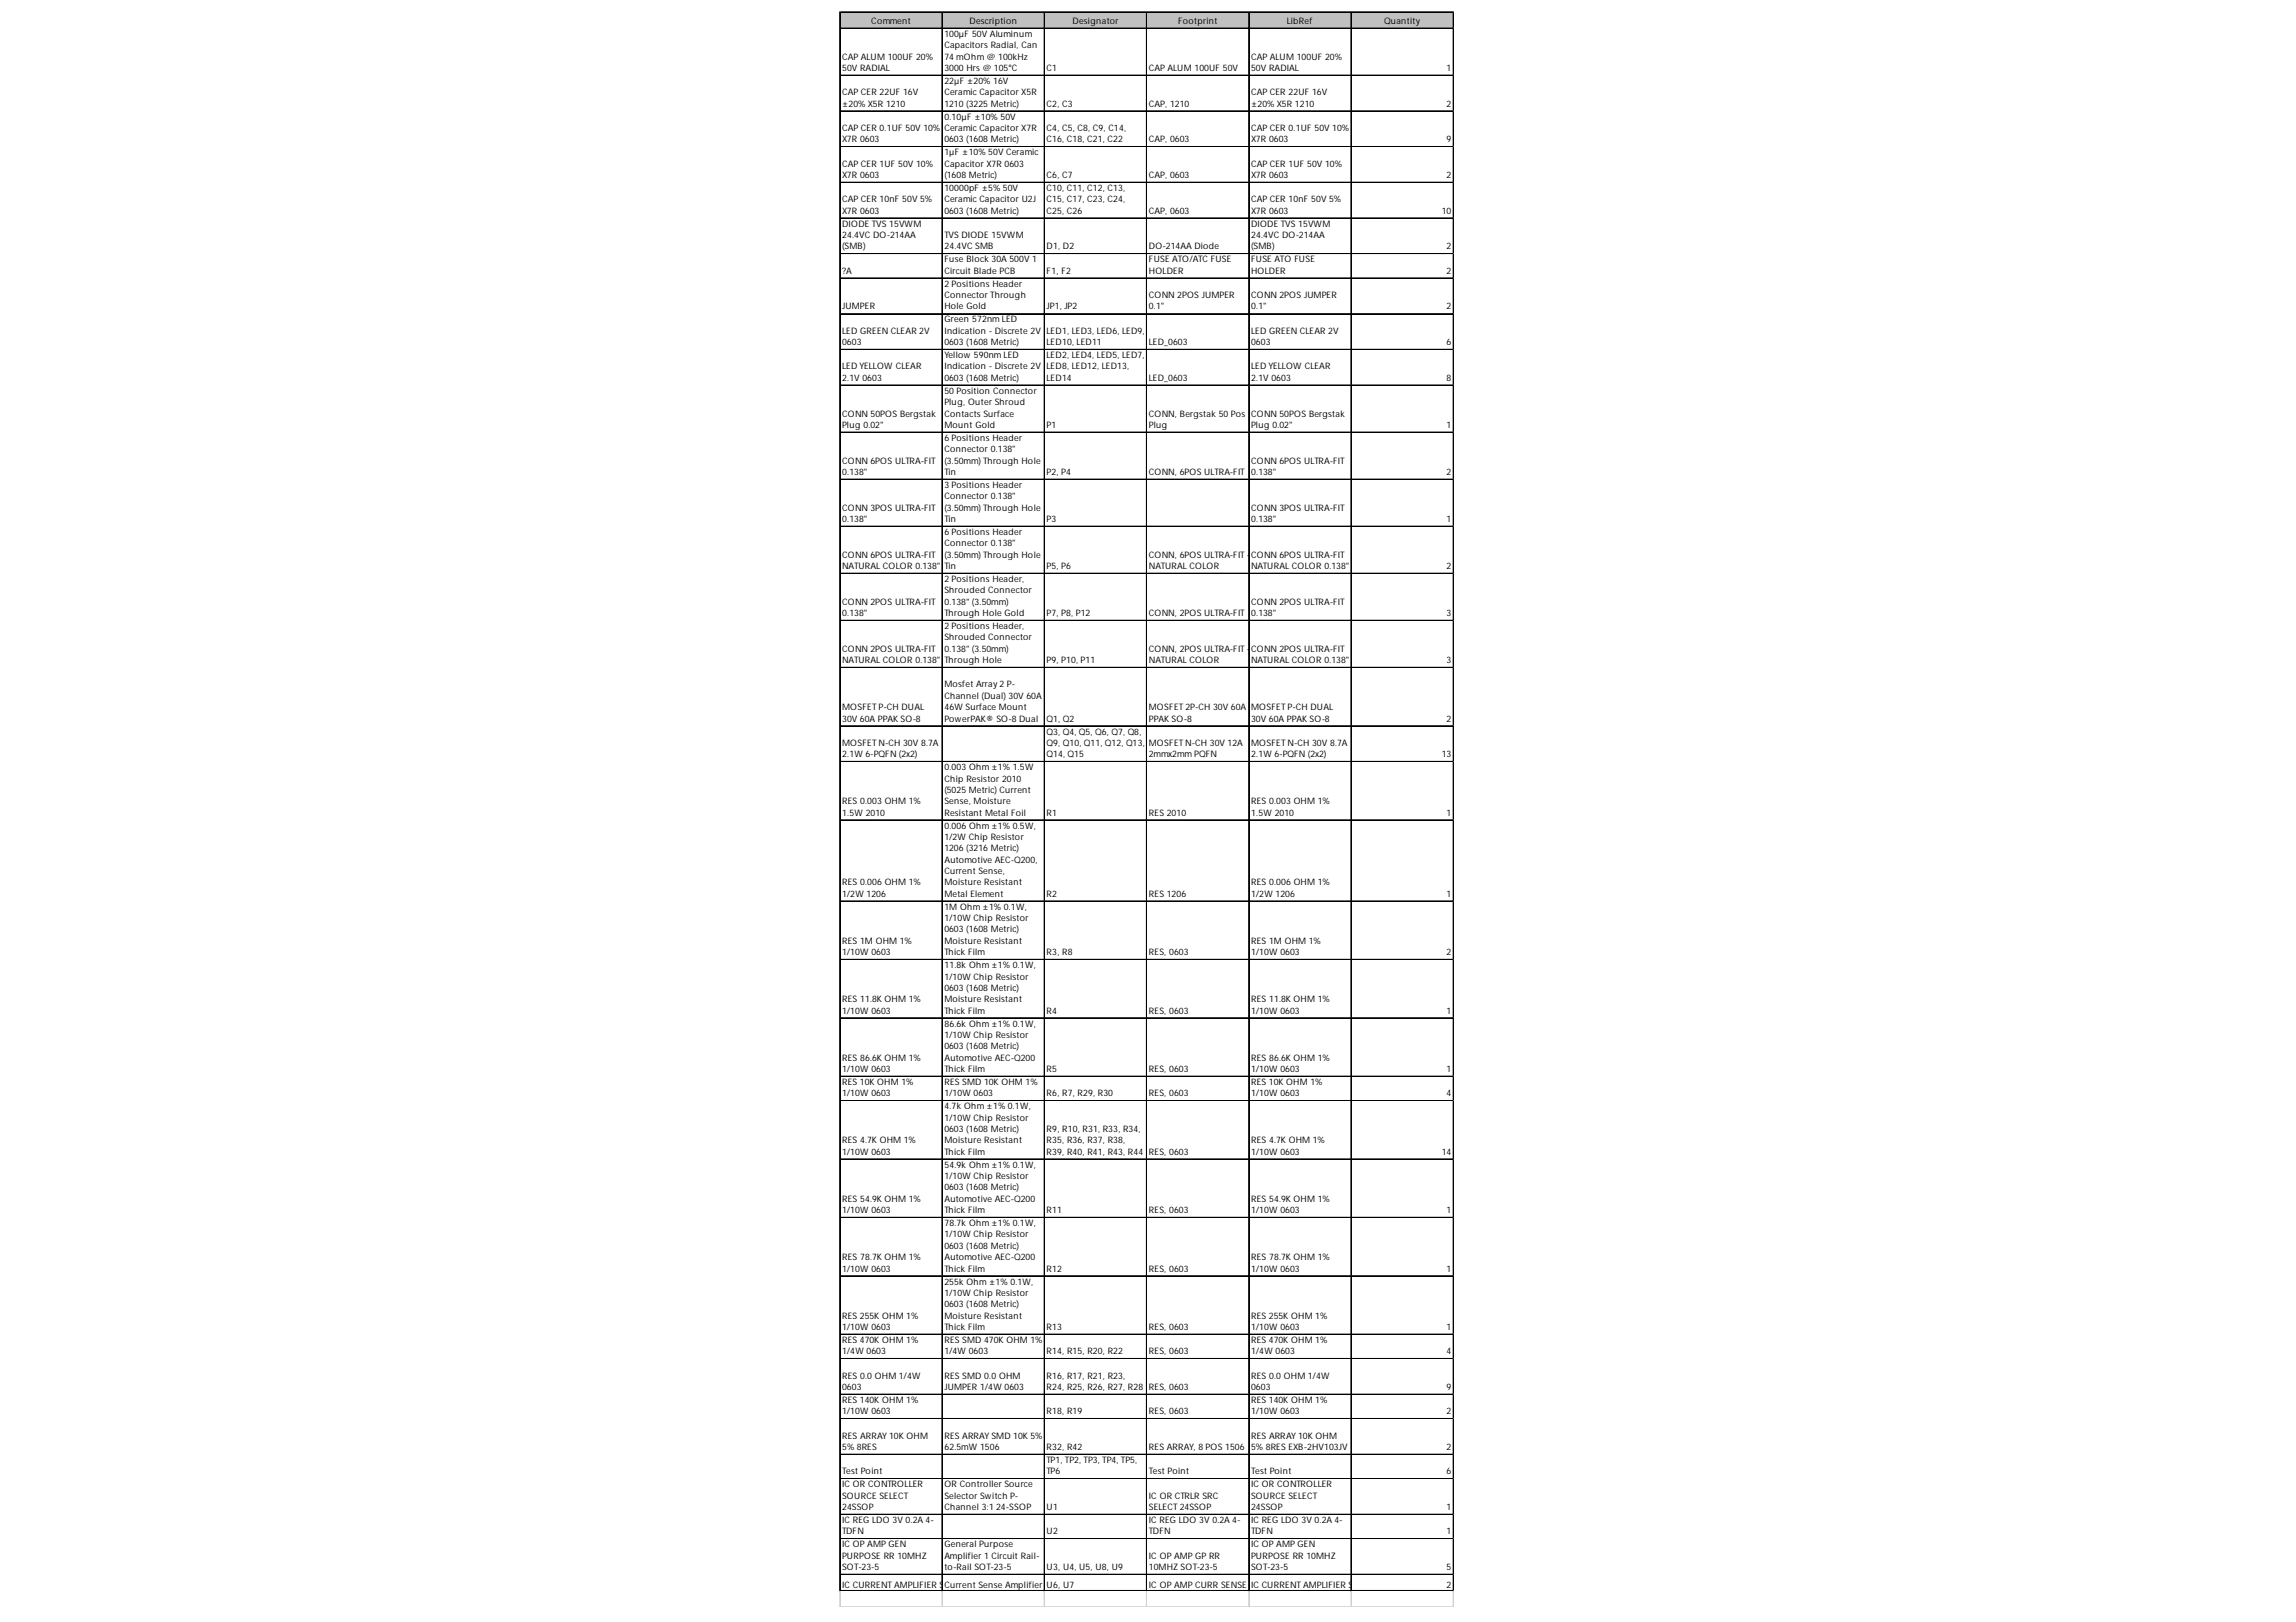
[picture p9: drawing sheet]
<svg xmlns="http://www.w3.org/2000/svg" width="297mm" height="210mm" viewBox="0 0 297 210" stroke-linecap="round" stroke-linejoin="round" font-family="sans-serif">
<defs><g id="words">
<g font-size="1.2">
<text x="112.7" y="3.1">Comment</text>
<text x="122.2" y="4.8">100µF 50V Aluminum</text>
<text x="125.4" y="3.1">Description</text>
<text x="138.8" y="3.1">Designator</text>
<text x="152.4" y="3.1">Footprint</text>
<text x="166.5" y="3.1">LibRef</text>
<text x="179.1" y="3.1">Quantity</text>
<text x="108.9" y="7.7">CAP ALUM 100UF 20%</text>
<text x="108.9" y="9.2">50V RADIAL</text>
<text x="122.2" y="6.2">Capacitors Radial, Can</text>
<text x="122.2" y="7.7">74 mOhm @ 100kHz</text>
<text x="122.2" y="9.2">3000 Hrs @ 105°C</text>
<text x="122.2" y="10.9">22µF ±20% 16V</text>
<text x="135.4" y="9.2">C1</text>
<text x="148.6" y="9.2">CAP ALUM 100UF 50V</text>
<text x="161.9" y="7.7">CAP ALUM 100UF 20%</text>
<text x="161.9" y="9.2">50V RADIAL</text>
<text x="187.2" y="9.2">1</text>
<text x="108.9" y="12.3">CAP CER 22UF 16V</text>
<text x="108.9" y="13.8">±20% X5R 1210</text>
<text x="108.9" y="16.9">CAP CER 0.1UF 50V 10%</text>
<text x="122.2" y="12.3">Ceramic Capacitor X5R</text>
<text x="122.2" y="13.8">1210 (3225 Metric)</text>
<text x="122.2" y="15.5">0.10µF ±10% 50V</text>
<text x="122.2" y="16.9">Ceramic Capacitor X7R</text>
<text x="135.4" y="13.8">C2, C3</text>
<text x="135.4" y="16.9">C4, C5, C8, C9, C14,</text>
<text x="148.6" y="13.8">CAP, 1210</text>
<text x="161.9" y="12.3">CAP CER 22UF 16V</text>
<text x="161.9" y="13.8">±20% X5R 1210</text>
<text x="161.9" y="16.9">CAP CER 0.1UF 50V 10%</text>
<text x="187.2" y="13.8">2</text>
<text x="108.9" y="18.4">X7R 0603</text>
<text x="108.9" y="21.6">CAP CER 1UF 50V 10%</text>
<text x="108.9" y="23">X7R 0603</text>
<text x="122.2" y="18.4">0603 (1608 Metric)</text>
<text x="122.2" y="20.1">1µF ±10% 50V Ceramic</text>
<text x="122.2" y="21.6">Capacitor X7R 0603</text>
<text x="122.2" y="23">(1608 Metric)</text>
<text x="135.4" y="18.4">C16, C18, C21, C22</text>
<text x="135.4" y="23">C6, C7</text>
<text x="148.6" y="18.4">CAP, 0603</text>
<text x="148.6" y="23">CAP, 0603</text>
<text x="161.9" y="18.4">X7R 0603</text>
<text x="161.9" y="21.6">CAP CER 1UF 50V 10%</text>
<text x="161.9" y="23">X7R 0603</text>
<text x="187.2" y="18.4">9</text>
<text x="187.2" y="23">2</text>
<text x="108.9" y="26.2">CAP CER 10nF 50V 5%</text>
<text x="108.9" y="27.7">X7R 0603</text>
<text x="108.9" y="29.3">DIODE TVS 15VWM</text>
<text x="122.2" y="24.7">10000pF ±5% 50V</text>
<text x="122.2" y="26.2">Ceramic Capacitor U2J</text>
<text x="122.2" y="27.7">0603 (1608 Metric)</text>
<text x="135.4" y="24.7">C10, C11, C12, C13,</text>
<text x="135.4" y="26.2">C15, C17, C23, C24,</text>
<text x="135.4" y="27.7">C25, C26</text>
<text x="148.6" y="27.7">CAP, 0603</text>
<text x="161.9" y="26.2">CAP CER 10nF 50V 5%</text>
<text x="161.9" y="27.7">X7R 0603</text>
<text x="161.9" y="29.3">DIODE TVS 15VWM</text>
<text x="186.5" y="27.7">10</text>
<text x="108.9" y="30.8">24.4VC DO-214AA</text>
<text x="108.9" y="32.3">(SMB)</text>
<text x="108.9" y="35.4">?A</text>
<text x="122.2" y="30.8">TVS DIODE 15VWM</text>
<text x="122.2" y="32.3">24.4VC SMB</text>
<text x="122.2" y="34">Fuse Block 30A 500V 1</text>
<text x="122.2" y="35.4">Circuit Blade PCB</text>
<text x="135.4" y="32.3">D1, D2</text>
<text x="135.4" y="35.4">F1, F2</text>
<text x="148.6" y="32.3">DO-214AA Diode</text>
<text x="148.6" y="34">FUSE ATO/ATC FUSE</text>
<text x="148.6" y="35.4">HOLDER</text>
<text x="161.9" y="30.8">24.4VC DO-214AA</text>
<text x="161.9" y="32.3">(SMB)</text>
<text x="161.9" y="34">FUSE ATO FUSE</text>
<text x="161.9" y="35.4">HOLDER</text>
<text x="187.2" y="32.3">2</text>
<text x="187.2" y="35.4">2</text>
<text x="108.9" y="40">JUMPER</text>
<text x="122.2" y="37.1">2 Positions Header</text>
<text x="122.2" y="38.6">Connector Through</text>
<text x="122.2" y="40">Hole Gold</text>
<text x="122.2" y="41.7">Green 572nm LED</text>
<text x="135.4" y="40">JP1, JP2</text>
<text x="148.6" y="38.6">CONN 2POS JUMPER</text>
<text x="148.6" y="40">0.1&quot;</text>
<text x="161.9" y="38.6">CONN 2POS JUMPER</text>
<text x="161.9" y="40">0.1&quot;</text>
<text x="187.2" y="40">2</text>
<text x="108.9" y="43.2">LED GREEN CLEAR 2V</text>
<text x="108.9" y="44.7">0603</text>
<text x="108.9" y="47.8">LED YELLOW CLEAR</text>
<text x="122.2" y="43.2">Indication - Discrete 2V</text>
<text x="122.2" y="44.7">0603 (1608 Metric)</text>
<text x="122.2" y="46.3">Yellow 590nm LED</text>
<text x="122.2" y="47.8">Indication - Discrete 2V</text>
<text x="135.4" y="43.2">LED1, LED3, LED6, LED9,</text>
<text x="135.4" y="44.7">LED10, LED11</text>
<text x="135.4" y="46.3">LED2, LED4, LED5, LED7,</text>
<text x="135.4" y="47.8">LED8, LED12, LED13,</text>
<text x="148.6" y="44.7">LED_0603</text>
<text x="161.9" y="43.2">LED GREEN CLEAR 2V</text>
<text x="161.9" y="44.7">0603</text>
<text x="161.9" y="47.8">LED YELLOW CLEAR</text>
<text x="187.2" y="44.7">6</text>
<text x="108.9" y="49.3">2.1V 0603</text>
<text x="108.9" y="53.9">CONN 50POS Bergstak</text>
<text x="122.2" y="49.3">0603 (1608 Metric)</text>
<text x="122.2" y="51">50 Position Connector</text>
<text x="122.2" y="52.4">Plug, Outer Shroud</text>
<text x="122.2" y="53.9">Contacts Surface</text>
<text x="135.4" y="49.3">LED14</text>
<text x="148.6" y="49.3">LED_0603</text>
<text x="148.6" y="53.9">CONN, Bergstak 50 Pos</text>
<text x="161.9" y="49.3">2.1V 0603</text>
<text x="161.9" y="53.9">CONN 50POS Bergstak</text>
<text x="187.2" y="49.3">8</text>
<text x="108.9" y="55.4">Plug 0.02&quot;</text>
<text x="108.9" y="60">CONN 6POS ULTRA-FIT</text>
<text x="122.2" y="55.4">Mount Gold</text>
<text x="122.2" y="57.1">6 Positions Header</text>
<text x="122.2" y="58.5">Connector 0.138&quot;</text>
<text x="122.2" y="60">(3.50mm) Through Hole</text>
<text x="135.4" y="55.4">P1</text>
<text x="148.6" y="55.4">Plug</text>
<text x="161.9" y="55.4">Plug 0.02&quot;</text>
<text x="161.9" y="60">CONN 6POS ULTRA-FIT</text>
<text x="187.2" y="55.4">1</text>
<text x="108.9" y="61.5">0.138&quot;</text>
<text x="122.2" y="61.5">Tin</text>
<text x="122.2" y="63.1">3 Positions Header</text>
<text x="122.2" y="64.6">Connector 0.138&quot;</text>
<text x="135.4" y="61.5">P2, P4</text>
<text x="148.6" y="61.5">CONN, 6POS ULTRA-FIT</text>
<text x="161.9" y="61.5">0.138&quot;</text>
<text x="187.2" y="61.5">2</text>
<text x="108.9" y="66.1">CONN 3POS ULTRA-FIT</text>
<text x="108.9" y="67.5">0.138&quot;</text>
<text x="122.2" y="66.1">(3.50mm) Through Hole</text>
<text x="122.2" y="67.5">Tin</text>
<text x="122.2" y="69.2">6 Positions Header</text>
<text x="122.2" y="70.7">Connector 0.138&quot;</text>
<text x="135.4" y="67.5">P3</text>
<text x="161.9" y="66.1">CONN 3POS ULTRA-FIT</text>
<text x="161.9" y="67.5">0.138&quot;</text>
<text x="187.2" y="67.5">1</text>
<text x="108.9" y="72.2">CONN 6POS ULTRA-FIT</text>
<text x="108.9" y="73.6">NATURAL COLOR 0.138&quot;</text>
<text x="122.2" y="72.2">(3.50mm) Through Hole</text>
<text x="122.2" y="73.6">Tin</text>
<text x="122.2" y="75.3">2 Positions Header,</text>
<text x="122.2" y="76.8">Shrouded Connector</text>
<text x="135.4" y="73.6">P5, P6</text>
<text x="148.6" y="72.2">CONN, 6POS ULTRA-FIT -</text>
<text x="148.6" y="73.6">NATURAL COLOR</text>
<text x="161.9" y="72.2">CONN 6POS ULTRA-FIT</text>
<text x="161.9" y="73.6">NATURAL COLOR 0.138&quot;</text>
<text x="187.2" y="73.6">2</text>
<text x="108.9" y="78.3">CONN 2POS ULTRA-FIT</text>
<text x="108.9" y="79.7">0.138&quot;</text>
<text x="122.2" y="78.3">0.138&quot; (3.50mm)</text>
<text x="122.2" y="79.7">Through Hole Gold</text>
<text x="122.2" y="81.4">2 Positions Header,</text>
<text x="122.2" y="82.9">Shrouded Connector</text>
<text x="135.4" y="79.7">P7, P8, P12</text>
<text x="148.6" y="79.7">CONN, 2POS ULTRA-FIT</text>
<text x="161.9" y="78.3">CONN 2POS ULTRA-FIT</text>
<text x="161.9" y="79.7">0.138&quot;</text>
<text x="187.2" y="79.7">3</text>
<text x="108.9" y="84.3">CONN 2POS ULTRA-FIT</text>
<text x="108.9" y="85.8">NATURAL COLOR 0.138&quot;</text>
<text x="122.2" y="84.3">0.138&quot; (3.50mm)</text>
<text x="122.2" y="85.8">Through Hole</text>
<text x="122.2" y="89">Mosfet Array 2 P-</text>
<text x="135.4" y="85.8">P9, P10, P11</text>
<text x="148.6" y="84.3">CONN, 2POS ULTRA-FIT -</text>
<text x="148.6" y="85.8">NATURAL COLOR</text>
<text x="161.9" y="84.3">CONN 2POS ULTRA-FIT</text>
<text x="161.9" y="85.8">NATURAL COLOR 0.138&quot;</text>
<text x="187.2" y="85.8">3</text>
<text x="108.9" y="91.9">MOSFET P-CH DUAL</text>
<text x="108.9" y="93.4">30V 60A PPAK SO-8</text>
<text x="122.2" y="90.4">Channel (Dual) 30V 60A</text>
<text x="122.2" y="91.9">46W Surface Mount</text>
<text x="122.2" y="93.4">PowerPAK® SO-8 Dual</text>
<text x="135.4" y="93.4">Q1, Q2</text>
<text x="135.4" y="95.1">Q3, Q4, Q5, Q6, Q7, Q8,</text>
<text x="148.6" y="91.9">MOSFET 2P-CH 30V 60A</text>
<text x="148.6" y="93.4">PPAK SO-8</text>
<text x="161.9" y="91.9">MOSFET P-CH DUAL</text>
<text x="161.9" y="93.4">30V 60A PPAK SO-8</text>
<text x="187.2" y="93.4">2</text>
<text x="108.9" y="96.5">MOSFET N-CH 30V 8.7A</text>
<text x="108.9" y="98">2.1W 6-PQFN (2x2)</text>
<text x="122.2" y="99.7">0.003 Ohm ±1% 1.5W</text>
<text x="122.2" y="101.1">Chip Resistor 2010</text>
<text x="135.4" y="96.5">Q9, Q10, Q11, Q12, Q13,</text>
<text x="135.4" y="98">Q14, Q15</text>
<text x="148.6" y="96.5">MOSFET N-CH 30V 12A</text>
<text x="148.6" y="98">2mmx2mm PQFN</text>
<text x="161.9" y="96.5">MOSFET N-CH 30V 8.7A</text>
<text x="161.9" y="98">2.1W 6-PQFN (2x2)</text>
<text x="186.5" y="98">13</text>
<text x="108.9" y="104.1">RES 0.003 OHM 1%</text>
<text x="108.9" y="105.6">1.5W 2010</text>
<text x="122.2" y="102.6">(5025 Metric) Current</text>
<text x="122.2" y="104.1">Sense, Moisture</text>
<text x="122.2" y="105.6">Resistant Metal Foil</text>
<text x="122.2" y="107.2">0.006 Ohm ±1% 0.5W,</text>
<text x="135.4" y="105.6">R1</text>
<text x="148.6" y="105.6">RES 2010</text>
<text x="161.9" y="104.1">RES 0.003 OHM 1%</text>
<text x="161.9" y="105.6">1.5W 2010</text>
<text x="187.2" y="105.6">1</text>
<text x="122.2" y="108.7">1/2W Chip Resistor</text>
<text x="122.2" y="110.2">1206 (3216 Metric)</text>
<text x="122.2" y="111.6">Automotive AEC-Q200,</text>
<text x="122.2" y="113.1">Current Sense,</text>
<text x="108.9" y="114.6">RES 0.006 OHM 1%</text>
<text x="108.9" y="116">1/2W 1206</text>
<text x="122.2" y="114.6">Moisture Resistant</text>
<text x="122.2" y="116">Metal Element</text>
<text x="122.2" y="117.7">1M Ohm ±1% 0.1W,</text>
<text x="122.2" y="119.2">1/10W Chip Resistor</text>
<text x="135.4" y="116">R2</text>
<text x="148.6" y="116">RES 1206</text>
<text x="161.9" y="114.6">RES 0.006 OHM 1%</text>
<text x="161.9" y="116">1/2W 1206</text>
<text x="187.2" y="116">1</text>
<text x="108.9" y="122.1">RES 1M OHM 1%</text>
<text x="108.9" y="123.6">1/10W 0603</text>
<text x="122.2" y="120.7">0603 (1608 Metric)</text>
<text x="122.2" y="122.1">Moisture Resistant</text>
<text x="122.2" y="123.6">Thick Film</text>
<text x="122.2" y="125.3">11.8k Ohm ±1% 0.1W,</text>
<text x="135.4" y="123.6">R3, R8</text>
<text x="148.6" y="123.6">RES, 0603</text>
<text x="161.9" y="122.1">RES 1M OHM 1%</text>
<text x="161.9" y="123.6">1/10W 0603</text>
<text x="187.2" y="123.6">2</text>
<text x="108.9" y="129.7">RES 11.8K OHM 1%</text>
<text x="108.9" y="131.2">1/10W 0603</text>
<text x="122.2" y="126.8">1/10W Chip Resistor</text>
<text x="122.2" y="128.2">0603 (1608 Metric)</text>
<text x="122.2" y="129.7">Moisture Resistant</text>
<text x="122.2" y="131.2">Thick Film</text>
<text x="135.4" y="131.2">R4</text>
<text x="148.6" y="131.2">RES, 0603</text>
<text x="161.9" y="129.7">RES 11.8K OHM 1%</text>
<text x="161.9" y="131.2">1/10W 0603</text>
<text x="187.2" y="131.2">1</text>
<text x="108.9" y="137.3">RES 86.6K OHM 1%</text>
<text x="122.2" y="132.8">86.6k Ohm ±1% 0.1W,</text>
<text x="122.2" y="134.3">1/10W Chip Resistor</text>
<text x="122.2" y="135.8">0603 (1608 Metric)</text>
<text x="122.2" y="137.3">Automotive AEC-Q200</text>
<text x="161.9" y="137.3">RES 86.6K OHM 1%</text>
<text x="108.9" y="138.7">1/10W 0603</text>
<text x="108.9" y="140.4">RES 10K OHM 1%</text>
<text x="108.9" y="141.9">1/10W 0603</text>
<text x="122.2" y="138.7">Thick Film</text>
<text x="122.2" y="140.4">RES SMD 10K OHM 1%</text>
<text x="122.2" y="141.9">1/10W 0603</text>
<text x="122.2" y="143.6">4.7k Ohm ±1% 0.1W,</text>
<text x="135.4" y="138.7">R5</text>
<text x="135.4" y="141.9">R6, R7, R29, R30</text>
<text x="148.6" y="138.7">RES, 0603</text>
<text x="148.6" y="141.9">RES, 0603</text>
<text x="161.9" y="138.7">1/10W 0603</text>
<text x="161.9" y="140.4">RES 10K OHM 1%</text>
<text x="161.9" y="141.9">1/10W 0603</text>
<text x="187.2" y="138.7">1</text>
<text x="187.2" y="141.9">4</text>
<text x="108.9" y="148">RES 4.7K OHM 1%</text>
<text x="108.9" y="149.4">1/10W 0603</text>
<text x="122.2" y="145">1/10W Chip Resistor</text>
<text x="122.2" y="146.5">0603 (1608 Metric)</text>
<text x="122.2" y="148">Moisture Resistant</text>
<text x="122.2" y="149.4">Thick Film</text>
<text x="135.4" y="146.5">R9, R10, R31, R33, R34,</text>
<text x="135.4" y="148">R35, R36, R37, R38,</text>
<text x="135.4" y="149.4">R39, R40, R41, R43, R44</text>
<text x="148.6" y="149.4">RES, 0603</text>
<text x="161.9" y="148">RES 4.7K OHM 1%</text>
<text x="161.9" y="149.4">1/10W 0603</text>
<text x="186.5" y="149.4">14</text>
<text x="108.9" y="155.5">RES 54.9K OHM 1%</text>
<text x="122.2" y="151.1">54.9k Ohm ±1% 0.1W,</text>
<text x="122.2" y="152.6">1/10W Chip Resistor</text>
<text x="122.2" y="154.1">0603 (1608 Metric)</text>
<text x="122.2" y="155.5">Automotive AEC-Q200</text>
<text x="161.9" y="155.5">RES 54.9K OHM 1%</text>
<text x="108.9" y="157">1/10W 0603</text>
<text x="122.2" y="157">Thick Film</text>
<text x="122.2" y="158.7">78.7k Ohm ±1% 0.1W,</text>
<text x="122.2" y="160.1">1/10W Chip Resistor</text>
<text x="122.2" y="161.6">0603 (1608 Metric)</text>
<text x="135.4" y="157">R11</text>
<text x="148.6" y="157">RES, 0603</text>
<text x="161.9" y="157">1/10W 0603</text>
<text x="187.2" y="157">1</text>
<text x="108.9" y="163.1">RES 78.7K OHM 1%</text>
<text x="108.9" y="164.5">1/10W 0603</text>
<text x="122.2" y="163.1">Automotive AEC-Q200</text>
<text x="122.2" y="164.5">Thick Film</text>
<text x="122.2" y="166.2">255k Ohm ±1% 0.1W,</text>
<text x="122.2" y="167.7">1/10W Chip Resistor</text>
<text x="135.4" y="164.5">R12</text>
<text x="148.6" y="164.5">RES, 0603</text>
<text x="161.9" y="163.1">RES 78.7K OHM 1%</text>
<text x="161.9" y="164.5">1/10W 0603</text>
<text x="187.2" y="164.5">1</text>
<text x="108.9" y="170.6">RES 255K OHM 1%</text>
<text x="108.9" y="172.1">1/10W 0603</text>
<text x="108.9" y="173.8">RES 470K OHM 1%</text>
<text x="122.2" y="169.2">0603 (1608 Metric)</text>
<text x="122.2" y="170.6">Moisture Resistant</text>
<text x="122.2" y="172.1">Thick Film</text>
<text x="122.2" y="173.8">RES SMD 470K OHM 1%</text>
<text x="135.4" y="172.1">R13</text>
<text x="148.6" y="172.1">RES, 0603</text>
<text x="161.9" y="170.6">RES 255K OHM 1%</text>
<text x="161.9" y="172.1">1/10W 0603</text>
<text x="161.9" y="173.8">RES 470K OHM 1%</text>
<text x="187.2" y="172.1">1</text>
<text x="108.9" y="175.3">1/4W 0603</text>
<text x="108.9" y="178.4">RES 0.0 OHM 1/4W</text>
<text x="108.9" y="179.9">0603</text>
<text x="122.2" y="175.3">1/4W 0603</text>
<text x="122.2" y="178.4">RES SMD 0.0 OHM</text>
<text x="122.2" y="179.9">JUMPER 1/4W 0603</text>
<text x="135.4" y="175.3">R14, R15, R20, R22</text>
<text x="135.4" y="178.4">R16, R17, R21, R23,</text>
<text x="135.4" y="179.9">R24, R25, R26, R27, R28</text>
<text x="148.6" y="175.3">RES, 0603</text>
<text x="148.6" y="179.9">RES, 0603</text>
<text x="161.9" y="175.3">1/4W 0603</text>
<text x="161.9" y="178.4">RES 0.0 OHM 1/4W</text>
<text x="161.9" y="179.9">0603</text>
<text x="187.2" y="175.3">4</text>
<text x="187.2" y="179.9">9</text>
<text x="108.9" y="181.6">RES 140K OHM 1%</text>
<text x="108.9" y="183">1/10W 0603</text>
<text x="135.4" y="183">R18, R19</text>
<text x="148.6" y="183">RES, 0603</text>
<text x="161.9" y="181.6">RES 140K OHM 1%</text>
<text x="161.9" y="183">1/10W 0603</text>
<text x="187.2" y="183">2</text>
<text x="108.9" y="186.2">RES ARRAY 10K OHM</text>
<text x="108.9" y="187.6">5% 8RES</text>
<text x="108.9" y="190.8">Test Point</text>
<text x="122.2" y="186.2">RES ARRAY SMD 10K 5%</text>
<text x="122.2" y="187.6">62.5mW 1506</text>
<text x="135.4" y="187.6">R32, R42</text>
<text x="135.4" y="189.3">TP1, TP2, TP3, TP4, TP5,</text>
<text x="135.4" y="190.8">TP6</text>
<text x="148.6" y="187.6">RES ARRAY, 8 POS 1506</text>
<text x="148.6" y="190.8">Test Point</text>
<text x="161.9" y="186.2">RES ARRAY 10K OHM</text>
<text x="161.9" y="187.6">5% 8RES EXB-2HV103JV</text>
<text x="161.9" y="190.8">Test Point</text>
<text x="187.2" y="187.6">2</text>
<text x="187.2" y="190.8">6</text>
<text x="108.9" y="192.5">IC OR CONTROLLER</text>
<text x="108.9" y="193.9">SOURCE SELECT</text>
<text x="108.9" y="195.4">24SSOP</text>
<text x="108.9" y="197.1">IC REG LDO 3V 0.2A 4-</text>
<text x="122.2" y="192.5">OR Controller Source</text>
<text x="122.2" y="193.9">Selector Switch P-</text>
<text x="122.2" y="195.4">Channel 3:1 24-SSOP</text>
<text x="135.4" y="195.4">U1</text>
<text x="148.6" y="193.9">IC OR CTRLR SRC</text>
<text x="148.6" y="195.4">SELECT 24SSOP</text>
<text x="148.6" y="197.1">IC REG LDO 3V 0.2A 4-</text>
<text x="161.9" y="192.5">IC OR CONTROLLER</text>
<text x="161.9" y="193.9">SOURCE SELECT</text>
<text x="161.9" y="195.4">24SSOP</text>
<text x="161.9" y="197.1">IC REG LDO 3V 0.2A 4-</text>
<text x="187.2" y="195.4">1</text>
<text x="108.9" y="198.6">TDFN</text>
<text x="108.9" y="200.2">IC OP AMP GEN</text>
<text x="108.9" y="201.7">PURPOSE RR 10MHZ</text>
<text x="108.9" y="203.2">SOT-23-5</text>
<text x="122.2" y="200.2">General Purpose</text>
<text x="122.2" y="201.7">Amplifier 1 Circuit Rail-</text>
<text x="122.2" y="203.2">to-Rail SOT-23-5</text>
<text x="135.4" y="198.6">U2</text>
<text x="135.4" y="203.2">U3, U4, U5, U8, U9</text>
<text x="148.6" y="198.6">TDFN</text>
<text x="148.6" y="201.7">IC OP AMP GP RR</text>
<text x="148.6" y="203.2">10MHZ SOT-23-5</text>
<text x="161.9" y="198.6">TDFN</text>
<text x="161.9" y="200.2">IC OP AMP GEN</text>
<text x="161.9" y="201.7">PURPOSE RR 10MHZ</text>
<text x="161.9" y="203.2">SOT-23-5</text>
<text x="187.2" y="198.6">1</text>
<text x="187.2" y="203.2">5</text>
<text x="108.9" y="205.5">IC CURRENT AMPLIFIER S</text>
<text x="122.2" y="205.5">Current Sense Amplifier</text>
<text x="122.9" y="205.5">70-6</text>
<text x="135.2" y="205.5">1 CirU7</text>
<text x="135.4" y="205.5">U6, cuit SC-70-6</text>
<text x="148.6" y="205.5">IC OP AMP CURR SENSE</text>
<text x="161.6" y="205.5">80KCHUZRSRCE70-6</text>
<text x="161.9" y="205.5">IC</text>
<text x="166.9" y="205.5">NT AMPLIFIER S</text>
<text x="187.2" y="205.5">2</text>
</g>
</g></defs>
<path d="M108.7 1.6h79.4v2.1h-79.4z" fill="#c0c0c0"/>
<g fill="none" stroke="#000" stroke-width=".13">
<path d="M108.6 1.5v204.4M108.7 1.5v204.4M108.7 1.5h79.4M108.7 1.6h79.4M108.7 3.6h79.4M108.7 3.7h79.4M108.7 9.7h79.4M108.7 9.8h79.4M108.7 14.3h79.4M108.7 14.4h79.4M108.7 19h79.4M121.9 1.6v204.3"/>
<path d="M135.1 1.6v204.3M148.3 1.6v204.3M148.4 1.6v204.3M161.5 1.6v204.3M161.6 1.6v204.3M174.8 1.6v204.3M188 1.6v204.3M108.7 23.6h79.4M108.7 28.2h79.4M108.7 32.8h79.4M108.7 32.9h79.4M108.7 36h79.4"/>
<path d="M108.7 40.6h79.4M108.7 45.2h79.4M108.7 45.3h79.4M108.7 49.8h79.4M108.7 49.9h79.4M108.7 55.9h79.4M108.7 56h79.4M108.7 62h79.4M108.7 62.1h79.4M108.7 68.1h79.4M108.7 74.2h79.4M108.7 80.3h79.4"/>
<path d="M108.7 86.4h79.4M108.7 93.9h79.4M108.7 94h79.4M108.7 98.5h79.4M108.7 98.6h79.4M108.7 106.1h79.4M108.7 116.6h79.4M108.7 124.1h79.4M108.7 124.2h79.4M108.7 131.7h79.4M108.7 131.8h79.4M108.7 139.3h79.4"/>
<path d="M108.7 142.4h79.4M108.7 142.5h79.4M108.7 150h79.4M108.7 157.5h79.4M108.7 157.6h79.4M108.7 165.1h79.4M108.7 172.6h79.4M108.7 172.7h79.4M108.7 175.8h79.4M108.7 180.4h79.4M108.7 180.5h79.4M108.7 183.6h79.4"/>
<path d="M108.7 188.2h79.4M108.7 191.3h79.4M108.7 191.4h79.4M108.7 196h79.4M108.7 199.1h79.4M108.7 199.2h79.4M108.7 203.7h79.4M108.7 203.8h79.4M108.7 205.8h79.4M108.7 205.9h79.4"/>
</g>
<path d="M108.6 205.9v2.1M108.6 207.9h79.5M108.7 205.9v2.1M121.9 205.9v2.1M135.1 205.9v2.1M148.3 205.9v2.1M148.4 205.9v2.1M161.5 205.9v2.1M161.6 205.9v2.1M174.8 205.9v2.1M188 205.9v2.1" fill="none" stroke="#d4d4d4" stroke-width=".13"/>
<use href="#words"/>
</svg>
